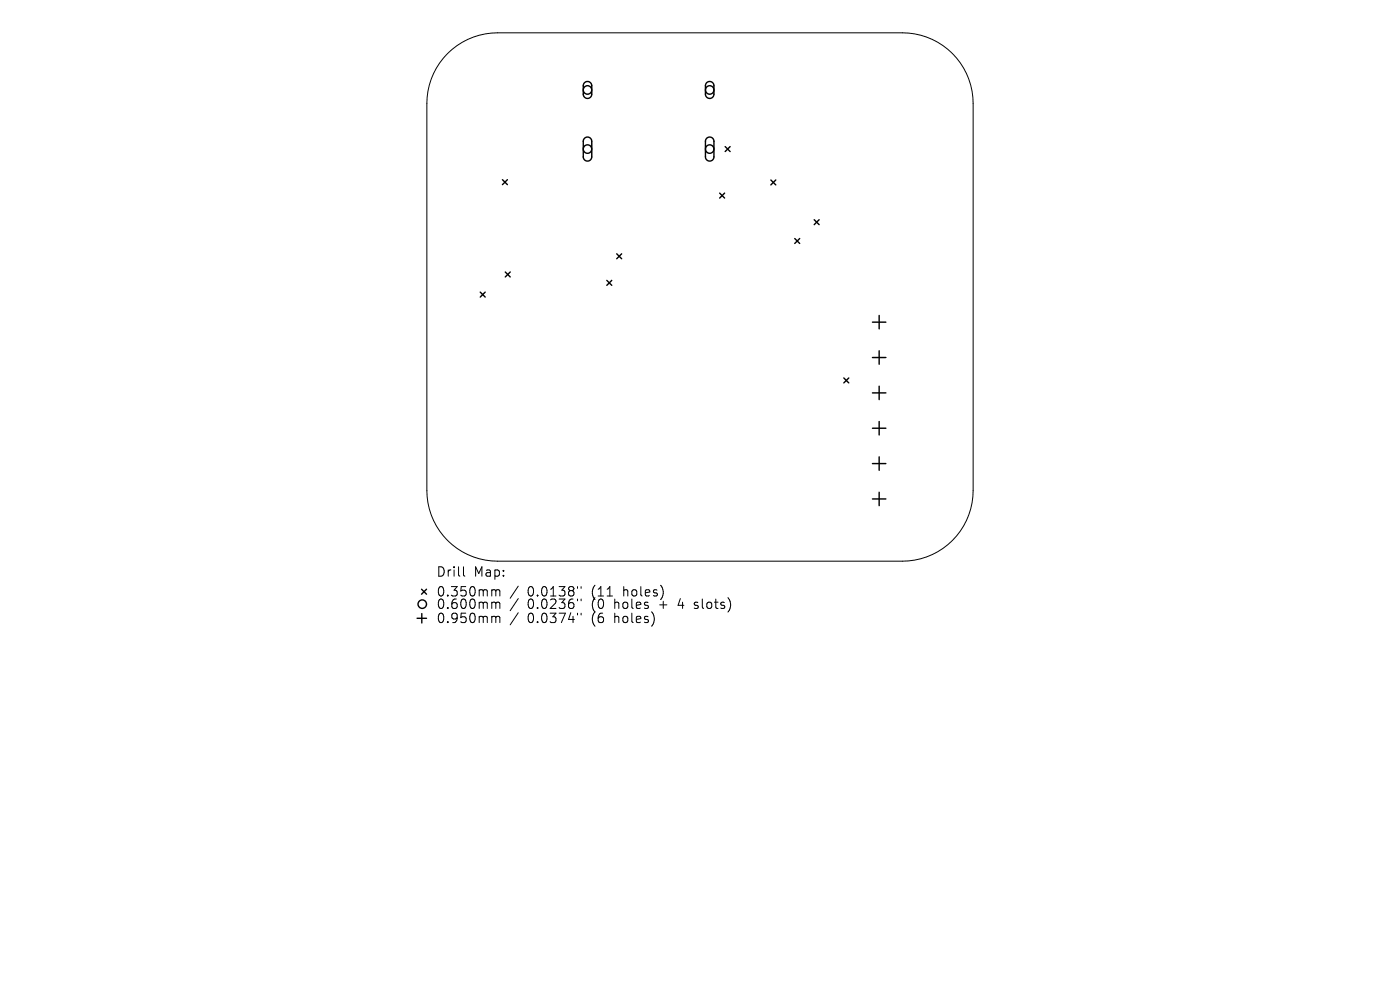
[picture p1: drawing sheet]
<svg xmlns="http://www.w3.org/2000/svg" width="297mm" height="210mm" viewBox="0 0 297 210" stroke-linecap="round" stroke-linejoin="round" font-family="sans-serif">
<defs><g id="words">
<g font-size="2.8">
<text x="92.5" y="122.6">Drill</text>
<text x="100.5" y="122.6">Map:</text>
<text x="92.5" y="126.8">0.350mm</text>
<text x="92.5" y="129.5">0.600mm</text>
<text x="111.9" y="126.8">0.0138&quot;</text>
<text x="111.9" y="129.5">0.0236&quot;</text>
<text x="125.7" y="126.8">(11</text>
<text x="125.7" y="129.5">(0</text>
<text x="130.6" y="129.5">holes</text>
<text x="132.5" y="126.8">holes)</text>
<text x="140.3" y="129.5">+</text>
<text x="144.5" y="129.5">4</text>
<text x="148.2" y="129.5">slots)</text>
<text x="92.5" y="132.5">0.950mm</text>
<text x="111.9" y="132.5">0.0374&quot;</text>
<text x="125.7" y="132.5">(6</text>
<text x="130.6" y="132.5">holes)</text>
</g>
</g></defs>
<g fill="none" stroke="#000" stroke-width=".21">
<path d="M94.9 11.4a15 15 0 0 1 10.7-4.4h85.8a15 15 0 0 1 15 15v82a15 15 0 0 1-15 15h-85.8a15 15 0 0 1-15-15v-82a15 15 0 0 1 4.3-10.6zM98.3 120.2v1.7l.3 .3M104.6 125.1l.5 .1 .1 .2M104.6 127.7h.3l.3 .3M104.6 130.7h.3l.3 .3M105.2 125.4l.3-.3 .4 .1 .1 1.2M105.2 125.4v1M105.2 128v1.1M105.2 131v1.1M105.2 128l.3-.3 .4 .1 .1 1.3M105.2 131l.3-.3 .4 .1 .1 1.3M109.9 124.3l-1.7 2.6"/>
<path d="M109.9 127l-1.7 2.5M109.9 130l-1.7 2.5M122.5 124.4v.4M122.5 127.1v.4M122.5 130.1v.4M123.3 124.4v.4M123.3 127.1v.4M123.3 130.1v.4M147.3 129l.2 .1M147.4 127.8v.5"/>
</g>
<g fill="none" stroke="#000" stroke-width=".3">
<path d="M124 17.5a.9 .9 0 0 1 1-.1 .9 .9 0 0 1 .5 .8v1.8a.9 .9 0 0 1-.9 .9 .9 .9 0 0 1-.9-.9v-1.9zM149.9 17.5a.9 .9 0 0 1 1-.1 .9 .9 0 0 1 .6 .8v1.8a.9 .9 0 0 1-.9 .9 .9 .9 0 0 1-.9-.9v-1.9zM106.6 38.1l1 1.1M107.6 38.1l-1 1.1M124 29.3a.9 .9 0 0 1 1-.2 .9 .9 0 0 1 .5 .9v3.3a.9 .9 0 0 1-.9 .9 .9 .9 0 0 1-.9-.9v-3.4zM149.9 29.3a.9 .9 0 0 1 1-.2 .9 .9 0 0 1 .6 .9v3.3a.9 .9 0 0 1-.9 .9 .9 .9 0 0 1-.9-.9v-3.4zM153.8 31.1l1.1 1M154.9 31.1l-1.1 1M163.5 38.2l1.1 1M164.6 38.2l-1.1 1M107.2 57.7l1 1M108.2 57.7l-1 1"/>
<path d="M128.7 59.5l1.1 1M129.8 59.5l-1.1 1M130.8 53.8l1.1 1.1M131.9 53.8l-1.1 1.1M152.7 41l1 1M153.7 41l-1 1M168.6 50.6l1.1 1M169.7 50.6l-1.1 1M172.7 46.6l1.1 1.1M173.8 46.6l-1.1 1.1M101.9 62l1 1M102.9 62l-1 1"/>
<path d="M185.1 68.3h2.8M185.1 75.8h2.8M186.5 66.9v2.9M186.5 74.4v2.9M179 80.2l1.1 1M180.1 80.2l-1.1 1M185.1 83.3h2.8M185.1 90.8h2.8M185.1 98.3h2.8M186.5 81.9v2.9M186.5 89.4v2.9M186.5 96.9v2.9"/>
<path d="M185.1 105.8h2.8M186.5 104.4v2.9M88.5 131.2h2M89.4 125l1.1 1M89.5 130.2v2M90.5 125l-1.1 1"/>
<circle cx="124.6" cy="19.1" r=".9"/>
<circle cx="150.6" cy="19.1" r=".9"/>
<circle cx="124.6" cy="31.6" r=".9"/>
<circle cx="150.6" cy="31.6" r=".9"/>
<circle cx="89.6" cy="128.2" r=".9"/>
</g>
<use href="#words"/>
</svg>
